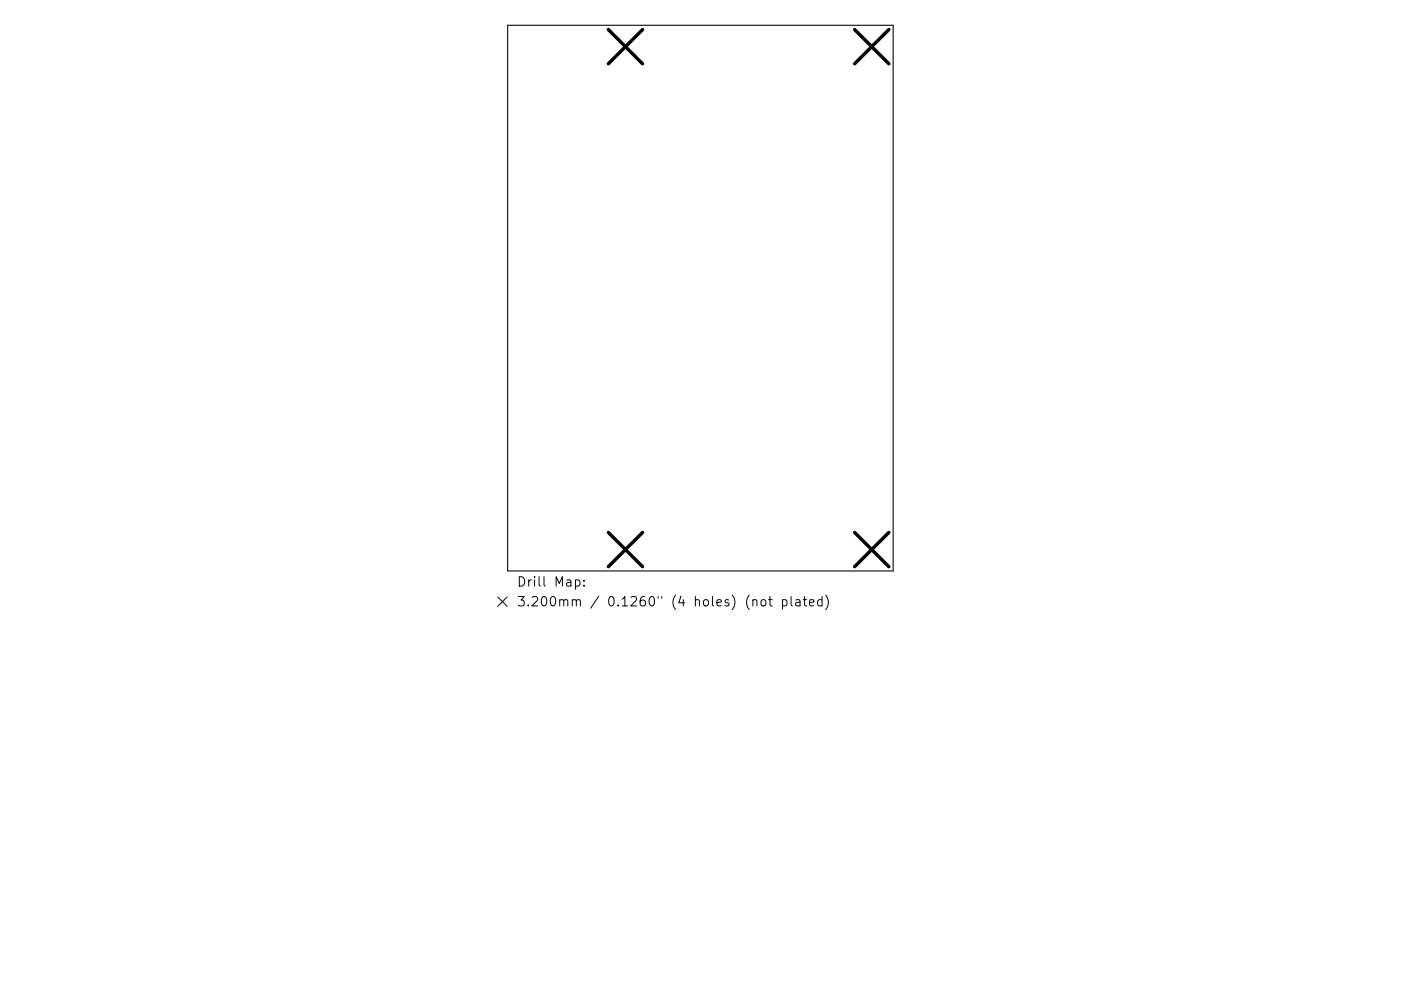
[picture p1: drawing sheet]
<svg xmlns="http://www.w3.org/2000/svg" width="297mm" height="210mm" viewBox="0 0 297 210" stroke-linecap="round" stroke-linejoin="round" font-family="sans-serif">
<defs><g id="words">
<g font-size="2.8">
<text x="109.5" y="124.5">Drill Map:</text>
<text x="109.5" y="128.7">3.200mm / 0.1260&quot; (4 holes) (not plated)</text>
</g>
</g></defs>
<path d="M107.6 5.4h81.8v115.7h-81.8z" fill="none" stroke="#000" stroke-width=".23"/>
<path d="M129 6.3l7.2 7.2M136.2 6.3l-7.2 7.2M181.2 6.3l7.3 7.2M188.5 6.3l-7.3 7.2M129 113l7.2 7.2M136.2 113l-7.2 7.2M181.2 113l7.3 7.2M188.5 113l-7.3 7.2" fill="none" stroke="#000" stroke-width=".73"/>
<g fill="none" stroke="#000" stroke-width=".21">
<path d="M105.5 126.7l2 2M107.5 126.7l-2 2M122 123.1l.6-.1 .4 .4v.6l-.2 .3h-.8M123.8 124.2v.2M123.8 123.1v.2M159.6 127.4l.3-.2 .5 .1 .1 1.3M161.5 127.3l.2-.1a.54 .54 0 0 1 .7 .4v.6a.54 .54 0 0 1-.5 .4 .54 .54 0 0 1-.6-.4v-.6zM163 127.2h.7M163.2 126.6v1.7l.1 .2 .4 .1M165.9 127.3l.6-.1 .4 .4v.6l-.2 .3h-.8M165.9 127.2v2M167.7 126.6v1.7l.3 .3"/>
<path d="M168.8 127.3h.7l.1 1.3M169.6 127.7l-.6 .1a.39 .39 0 0 0-.3 .4 .39 .39 0 0 0 .3 .4l.6-.1M170.3 127.2h.8M170.6 126.6v1.7l.1 .2 .4 .1M171.6 127.9l1-.2-.1-.4-.6-.1-.3 .3 .1 1h.8M174.3 127.3l-.6-.1-.4 .4v.6l.2 .3h.8M174.3 126.6v2M175.1 126.3a2.29 2.29 0 0 1 0 3"/>
</g>
<use href="#words"/>
</svg>
